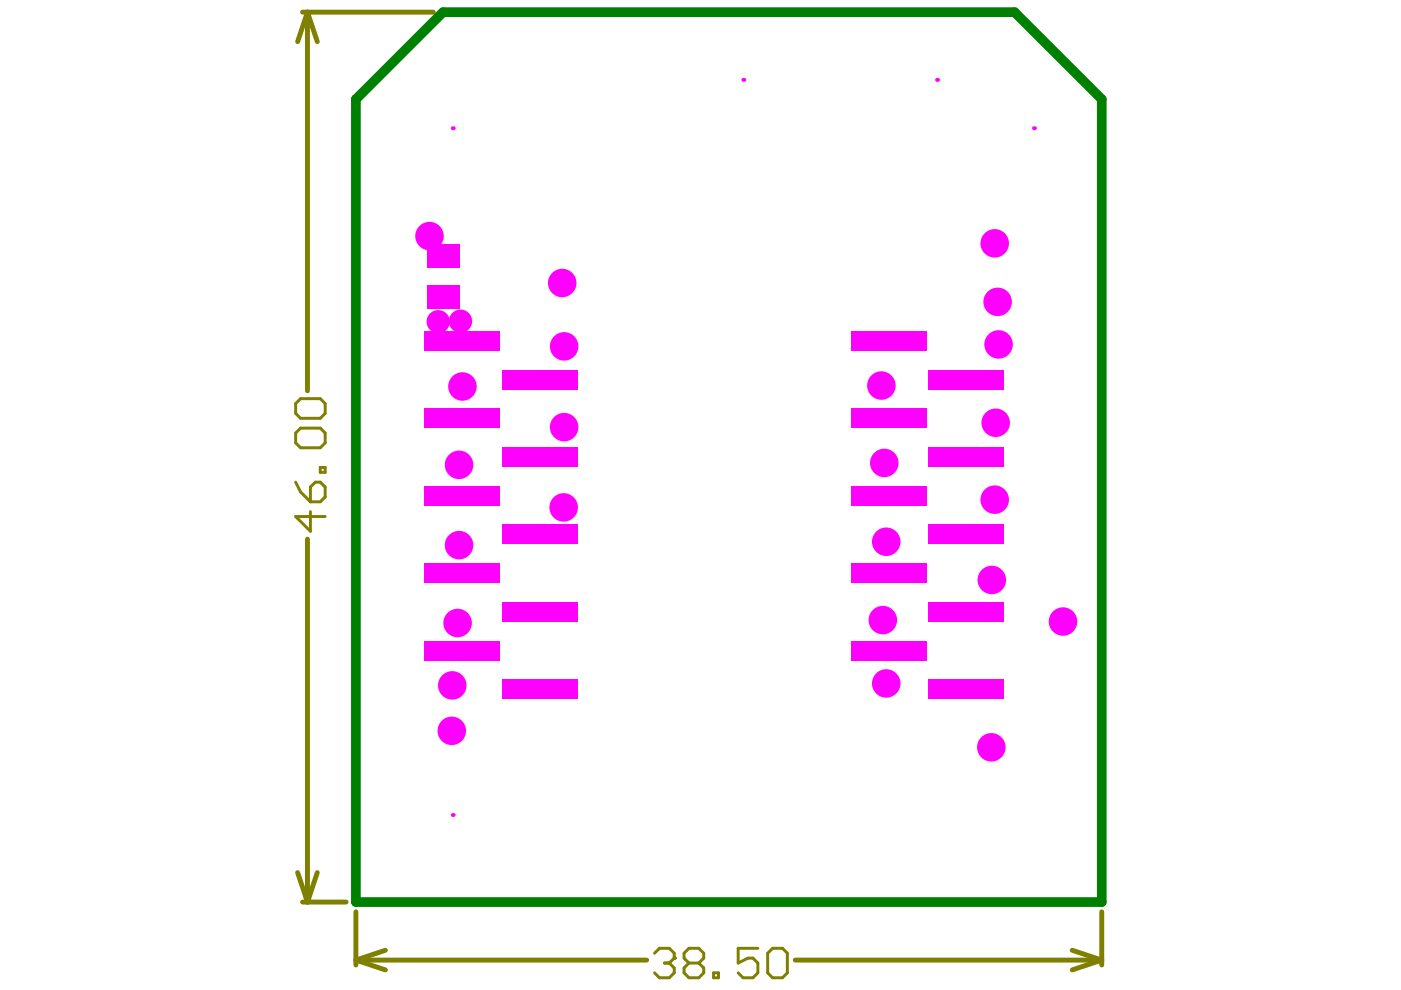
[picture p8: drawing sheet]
<svg xmlns="http://www.w3.org/2000/svg" width="297mm" height="210mm" viewBox="0 0 297 210" stroke-linecap="round" stroke-linejoin="round" font-family="sans-serif">
<g fill="none" stroke="#808000" stroke-width="1">
<path d="M64.1 2.6h27.8M65.2 2.6l2.1 6.2M65.2 2.6v80.3M65.2 2.6l-2.1 6.2M65.2 114.3v77M63.1 185l2.1 6.3M64.1 191.3h9.3M67.3 185l-2.1 6.3M75.5 193.3v11.3M233.6 193.3v11.3M75.5 203.6l6.2 2M75.5 203.6h61.6"/>
<path d="M81.7 201.5l-6.2 2.1M168.6 203.6h65M227.3 201.5l6.3 2.1M233.6 203.6l-6.3 2"/>
</g>
<path d="M62.7 85.6l1-1.1h4.2l1 1.1v2l-1 1.1h-4.2l-1-1.1zM62.7 91.8l1-1h4.2l1 1v2.1l-1 1h-4.2l-1-1zM67.9 99.1h1v1h-1zM62.7 102.2l1 2.1 2.1 2.1M65.8 108.5v4.1l-3.1-3.1h6.2M65.8 103.3l1.1-1.1h1l1 1.1v2.1l-1 1h-2.1zM138.8 202.1l1-1h2.1l1 1v1" fill="none" stroke="#808000" stroke-width=".63"/>
<circle cx="142.9" cy="203.1" r=".31" fill="#808000"/>
<path d="M140.9 204.2h1M141.9 204.2l1 1v1.1l-1 1h-2.1l-1-1M142.9 203.1l-1 1.1M146.1 204.2h2.1M146.1 204.2l-1.1 1v1.1l1.1 1h2.1l1-1v-1.1l-1-1M146.1 204.2l-1.1-1.1v-1l1.1-1h2.1l1 1v1l-1 1.1M151.3 206.3h1v1h-1zM160.7 201.1h-4.2v3.1l2.1-1.1h1l1.1 1.1v2.1l-1.1 1h-2.1l-1-1M162.8 202.1l1-1h2.1l1 1v4.2l-1 1h-2.1l-1-1z" fill="none" stroke="#808000" stroke-width=".63"/>
<g fill="#f0f">
<circle cx="95.9" cy="145.3" r="3"/>
<circle cx="95.8" cy="155" r="3"/>
<circle cx="97" cy="132.1" r="3"/>
<circle cx="97.3" cy="115.6" r="3"/>
<circle cx="119.5" cy="107.6" r="3"/>
<circle cx="97.3" cy="98.6" r="3"/>
<circle cx="119.6" cy="90.6" r="3"/>
<circle cx="119.6" cy="73.4" r="3"/>
<circle cx="210.9" cy="51.6" r="3"/>
<circle cx="119.2" cy="60" r="3"/>
<circle cx="91.1" cy="50.1" r="3"/>
<circle cx="97.6" cy="68.1" r="2.47"/>
<circle cx="92.9" cy="68.2" r="2.47"/>
<circle cx="187.9" cy="144.9" r="3"/>
<circle cx="187.2" cy="131.5" r="3"/>
<circle cx="210.3" cy="123" r="3"/>
<circle cx="187.9" cy="114.9" r="3"/>
<circle cx="210.9" cy="105.9" r="3"/>
<circle cx="187.5" cy="98.1" r="3"/>
<circle cx="211.1" cy="89.6" r="3"/>
<circle cx="186.9" cy="81.7" r="3"/>
<circle cx="211.7" cy="73" r="3"/>
<circle cx="211.5" cy="64" r="3"/>
<circle cx="98" cy="81.9" r="3"/>
<circle cx="225.4" cy="131.8" r="3"/>
<circle cx="210.2" cy="158.4" r="3"/>
<circle cx="96" cy="172.8" r=".42"/>
<circle cx="157.6" cy="16.9" r=".42"/>
<circle cx="198.7" cy="16.9" r=".42"/>
<circle cx="96" cy="27.2" r=".42"/>
<circle cx="219.2" cy="27.2" r=".42"/>
</g>
<g fill="#f0f">
<path d="M90.4 60.4h7v4.9h-7z" fill-rule="evenodd"/>
<path d="M90.4 51.8h7v4.9h-7z" fill-rule="evenodd"/>
<path d="M90 135.9h16.1v4.1h-16.1z" fill-rule="evenodd"/>
<path d="M90 119.5h16.1v4.1h-16.1z" fill-rule="evenodd"/>
<path d="M90 103.1h16.1v4.1h-16.1z" fill-rule="evenodd"/>
<path d="M90 86.7h16.1v4.1h-16.1z" fill-rule="evenodd"/>
<path d="M90 70.3h16.1v4.1h-16.1z" fill-rule="evenodd"/>
<path d="M180.4 135.9h16v4.1h-16z" fill-rule="evenodd"/>
<path d="M180.4 119.5h16v4.1h-16z" fill-rule="evenodd"/>
<path d="M180.4 103.1h16v4.1h-16z" fill-rule="evenodd"/>
<path d="M180.4 86.7h16v4.1h-16z" fill-rule="evenodd"/>
<path d="M180.4 70.2h16v4.2h-16z" fill-rule="evenodd"/>
<path d="M106.5 144.1h16v4.1h-16z" fill-rule="evenodd"/>
<path d="M106.5 127.7h16v4.1h-16z" fill-rule="evenodd"/>
<path d="M106.5 111.3h16v4.1h-16z" fill-rule="evenodd"/>
<path d="M106.5 94.9h16v4.1h-16z" fill-rule="evenodd"/>
<path d="M106.5 78.5h16v4.1h-16z" fill-rule="evenodd"/>
<path d="M196.8 144.1h16.1v4.1h-16.1z" fill-rule="evenodd"/>
<path d="M196.8 127.7h16.1v4.1h-16.1z" fill-rule="evenodd"/>
<path d="M196.8 111.3h16.1v4.1h-16.1z" fill-rule="evenodd"/>
<path d="M196.8 94.9h16.1v4.1h-16.1z" fill-rule="evenodd"/>
<path d="M196.8 78.5h16.1v4.1h-16.1z" fill-rule="evenodd"/>
</g>
<path d="M75.5 21l18.4-18.4h121.2l18.5 18.4v170.3h-158.1z" fill="none" stroke="#008000" stroke-width="2.1"/>
</svg>
